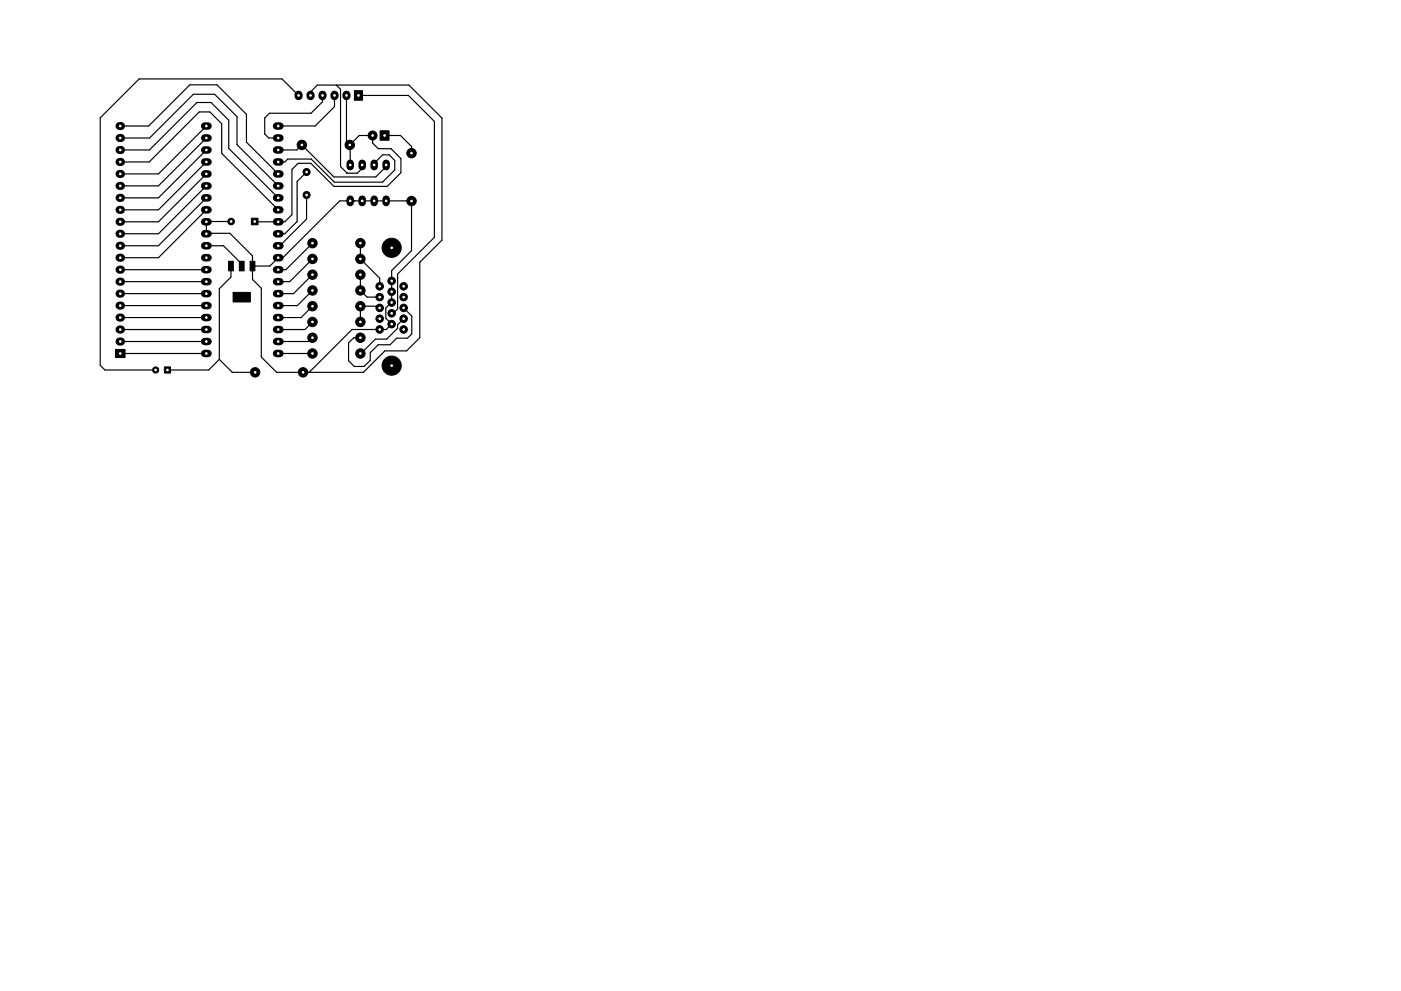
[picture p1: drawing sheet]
<svg xmlns="http://www.w3.org/2000/svg" width="297mm" height="210mm" viewBox="0 0 297 210" stroke-linecap="round" stroke-linejoin="round" font-family="sans-serif">
<g fill="none" stroke="#000" stroke-width="1.6">
<path d="M43.4 26.7h.7M43.4 29.3h.7M43.4 31.8h.7M43.4 34.4h.7M43.4 36.9h.7M43.4 39.4h.7M58.6 26.7h.7M58.6 29.3h.7M58.6 31.8h.7M58.6 34.4h.7M58.6 36.9h.7M58.6 39.4h.7"/>
<path d="M74.3 34.6v.7M76.8 34.6v.7M79.3 34.6v.7M81.9 34.6v.7M43.4 42h.7M43.4 44.5h.7M43.4 47.1h.7M43.4 49.6h.7M43.4 52.1h.7M43.4 54.7h.7M43.4 57.2h.7M43.4 59.8h.7"/>
<path d="M58.6 42h.7M58.6 44.5h.7M58.6 47.1h.7M58.6 49.6h.7M58.6 52.1h.7M58.6 54.7h.7M58.6 57.2h.7M58.6 59.8h.7M74.3 42.3v.7M76.8 42.3v.7M79.3 42.3v.7M81.9 42.3v.7"/>
<path d="M43.4 62.3h.7M43.4 64.8h.7M43.4 67.4h.7M43.4 69.9h.7M43.4 72.5h.7M43.4 75h.7M58.6 62.3h.7M58.6 64.8h.7M58.6 67.4h.7M58.6 69.9h.7M58.6 72.5h.7M58.6 75h.7"/>
</g>
<g fill="#000" stroke="#000" stroke-width=".21">
<path d="M75.1 19.2h1.8v2.1h-1.8zM80.6 27.7h1.9v2h-1.9zM48.5 55.4h1v2.1h-1zM50.7 55.4h1.1v2.1h-1.1zM53 55.4h1v2.1h-1zM53.3 46.3h1.4v1.4h-1.4zM24.5 74.1h2v1.8h-2zM34.9 77.8h1.3v1.3h-1.3zM49.4 62h3.7v2.1h-3.7z"/>
<circle cx="64" cy="30.7" r="1"/>
<circle cx="65" cy="36.5" r=".75"/>
<circle cx="74.2" cy="30.7" r="1"/>
<circle cx="79" cy="28.7" r=".95"/>
<circle cx="87.2" cy="32.5" r="1"/>
<circle cx="49" cy="47" r=".7"/>
<circle cx="65" cy="41.4" r=".75"/>
<circle cx="66.2" cy="54.9" r="1"/>
<circle cx="66.2" cy="51.6" r="1"/>
<circle cx="66.2" cy="58.3" r="1"/>
<circle cx="76.4" cy="54.9" r="1"/>
<circle cx="76.4" cy="51.6" r="1"/>
<circle cx="76.4" cy="58.3" r="1"/>
<circle cx="83" cy="52.6" r="2.03"/>
<circle cx="83" cy="59.6" r=".8"/>
<circle cx="87.2" cy="42.7" r="1"/>
<circle cx="33" cy="78.5" r=".65"/>
<circle cx="54.1" cy="79" r="1"/>
<circle cx="64.3" cy="79" r="1"/>
<circle cx="66.2" cy="65" r="1"/>
<circle cx="66.2" cy="61.6" r="1"/>
<circle cx="66.2" cy="71.7" r="1"/>
<circle cx="66.2" cy="68.3" r="1"/>
<circle cx="66.2" cy="75" r="1"/>
<circle cx="76.4" cy="65" r="1"/>
<circle cx="76.4" cy="71.7" r="1"/>
<circle cx="76.4" cy="61.6" r="1"/>
<circle cx="76.4" cy="68.3" r="1"/>
<circle cx="76.4" cy="75" r="1"/>
<circle cx="80.5" cy="67.6" r=".8"/>
<circle cx="80.5" cy="60.7" r=".8"/>
<circle cx="80.5" cy="69.9" r=".8"/>
<circle cx="80.5" cy="63" r=".8"/>
<circle cx="80.5" cy="65.3" r=".8"/>
<circle cx="83" cy="77.6" r="2.03"/>
<circle cx="83" cy="68.8" r=".8"/>
<circle cx="83" cy="61.9" r=".8"/>
<circle cx="83" cy="66.5" r=".8"/>
<circle cx="83" cy="64.2" r=".8"/>
<circle cx="85.6" cy="67.6" r=".8"/>
<circle cx="85.6" cy="60.7" r=".8"/>
<circle cx="85.6" cy="63" r=".8"/>
<circle cx="85.6" cy="69.9" r=".8"/>
<circle cx="85.6" cy="65.3" r=".8"/>
</g>
<g fill="none" stroke="#000" stroke-width="1.7">
<path d="M25.3 39.4h.4M25.3 36.9h.4M25.3 34.4h.4M25.3 31.8h.4M25.3 29.3h.4M25.3 26.7h.4M63.3 20.1v.3M65.8 20.1v.3M68.4 20.1v.3M70.9 20.1v.3M73.5 20.1v.3M25.3 59.8h.4"/>
<path d="M25.3 57.2h.4M25.3 54.7h.4M25.3 52.1h.4M25.3 49.6h.4M25.3 47.1h.4M25.3 44.5h.4M25.3 42h.4M25.3 72.5h.4M25.3 69.9h.4M25.3 67.4h.4M25.3 64.8h.4M25.3 62.3h.4"/>
</g>
<g fill="none" stroke="#000" stroke-width=".25">
<path d="M71.3 18l.9 .9v16.4l1.4 1.4M25.5 34.4h6.1l10.7-10.7h2.2l2.5 2.5v6.3l12 12h-.4M25.5 31.8h6.2l10-10.1h3l3.8 3.8v6l10.5 10.5M25.5 29.3h6.2l9.3-9.3h4.5l4.8 4.7v6l8.7 8.7M25.5 26.7h6l8.8-8.7h5.7l6.3 6.2v6l6.7 6.7M43.7 36.9l-10.1 10.2h-8.1M43.7 39.4l-10.1 10.2h-8.1M43.7 34.4l-10.1 10.1h-8.1M43.7 31.8l-10.1 10.2h-8.1M43.7 29.3l-10.1 10.1h-8.1M43.7 26.7l-10.1 10.2h-8.1M59 34.4h1.4l.6-.7h5l4.9 4.9h10.2l2.6-2.6v-2l-1.2-1.2h-1.4l-1.8 1.8v.4"/>
<path d="M59 31.8h3.9l1.1-1.1 6.8 6.8h8.9l2.2-2.2v-.3M59 26.7h.1M63.3 20.2l-3.5-3.5h-30.3l-8.3 8.3v52.5l1 1h10.8M65 36.5l-2 2v8.5l-2.6 2.6h-1.8M65.8 20.2v-.7l1.5-1.5h19.4l7 7v25.9l-4.7 4.7v16l-2.8 2.8h-4.6l-4.6 4.6h-18.3l-3.3-3.3v-14.6l-1.9-1.8v-5l-4.8-4.8-5 .1 .1-2.6h5.2M68.4 20.2v1.4l-2.4 2.4h-8.9l-1 1v3.4l.9 .9h2M70.9 20.2v2.4l-4.1 4.1h-7.8M73.5 20.2v9.8l.8 .8v4.2M74.2 30.7l2-2h2.8v1.6l1.2 1.2h2.7l2.1 2.1v3l-2.9 2.9h-11.3l-4.9-4.9h-2.7l-1.3 1.3v9.6l-1.5 1.6-6.4-.1M76 20.2h10.6l5.5 5.5v24.6l-7.8 7.8v7.4l-.9 1h-.4M76.8 35v.7l-1.1 1h-2.2M81.5 28.7h3.4l2.4 2.4v1.4"/>
<path d="M25.5 59.8h18.2M25.5 57.2h18.2M43.7 44.5l-10.1 10.2h-8.1M43.7 42l-10.1 10.1h-8.1M43.7 52.1h3.7l3.9 3.9v.4M49 56.4v2.4l-2.5 2.4v15M53.5 56.4h3.7l1.8-1.7h1l12-12.1 15.3 .1v10.5l-4.3 4.2v6.8l-1.2 1.1v2.2l1.2 1.3-1.1 1.1h-7.3l-9 9.1M65 41.4v5.1l-5.7 5.6h-.3M66.3 58.3l-4.1 4h-3.2M66.3 54.9l-4.9 4.9h-2.4M66.3 51.6l-5.7 5.6h-1.6M76.4 51.6v3.3l4.1 4.1v1.7"/>
<path d="M76.4 58.3v3.3l1.4 1.4h2.7M25.5 75h18.2M25.5 72.5h18.2M25.5 69.9h18.2M25.5 67.4h18.2M25.5 64.8h18.2M25.5 62.3h18.2M46.5 76.2l-2.2 2.3h-8.8M46.5 76.2l2.8 2.8h4.8M59 75h7.3M66.3 71.7l-.9 .8h-6.4M66.3 68.3l-1.7 1.6h-5.6"/>
<path d="M66.3 65l-2.5 2.4h-4.8M66.3 61.6l-3.3 3.2h-4M80.5 65.3l-.4-.3h-3.7v3.3M85.6 67.6l-1.3 1.3v.7l-2.3 2.3h-2.4l-3.2 3.1M85.6 65.3l1.7 1.7v3.8l-.9 .9h-2.3l-1.4 1.4h-2.5l-1.7 1.7v1.6l-1.3 1.3h-2.1l-1.2-1.2v-3.8l1.1-1h1.4"/>
</g>
<g fill="#fff" stroke="#fff" stroke-width=".21">
<circle cx="43.7" cy="26.7" r=".18"/>
<circle cx="43.7" cy="29.3" r=".18"/>
<circle cx="43.7" cy="31.8" r=".18"/>
<circle cx="43.7" cy="34.4" r=".18"/>
<circle cx="43.7" cy="36.9" r=".18"/>
<circle cx="43.7" cy="39.4" r=".18"/>
<circle cx="43.7" cy="42" r=".18"/>
<circle cx="43.7" cy="44.5" r=".18"/>
<circle cx="43.7" cy="47.1" r=".18"/>
<circle cx="43.7" cy="49.6" r=".18"/>
<circle cx="43.7" cy="52.1" r=".18"/>
<circle cx="43.7" cy="54.7" r=".18"/>
<circle cx="43.7" cy="57.2" r=".18"/>
<circle cx="43.7" cy="59.8" r=".18"/>
<circle cx="43.7" cy="62.3" r=".18"/>
<circle cx="43.7" cy="64.8" r=".18"/>
<circle cx="43.7" cy="67.4" r=".18"/>
<circle cx="43.7" cy="69.9" r=".18"/>
<circle cx="43.7" cy="72.5" r=".18"/>
<circle cx="43.7" cy="75" r=".18"/>
<circle cx="59" cy="75" r=".18"/>
<circle cx="59" cy="72.5" r=".18"/>
<circle cx="59" cy="69.9" r=".18"/>
<circle cx="59" cy="67.4" r=".18"/>
<circle cx="59" cy="64.8" r=".18"/>
<circle cx="59" cy="62.3" r=".18"/>
<circle cx="59" cy="59.8" r=".18"/>
<circle cx="59" cy="57.2" r=".18"/>
<circle cx="59" cy="54.7" r=".18"/>
<circle cx="59" cy="52.1" r=".18"/>
<circle cx="59" cy="49.6" r=".18"/>
<circle cx="59" cy="47.1" r=".18"/>
<circle cx="59" cy="44.5" r=".18"/>
<circle cx="59" cy="42" r=".18"/>
<circle cx="59" cy="39.4" r=".18"/>
<circle cx="59" cy="36.9" r=".18"/>
<circle cx="59" cy="34.4" r=".18"/>
<circle cx="59" cy="31.8" r=".18"/>
<circle cx="59" cy="29.3" r=".18"/>
<circle cx="59" cy="26.7" r=".18"/>
<circle cx="25.5" cy="75" r=".18"/>
<circle cx="25.5" cy="72.5" r=".18"/>
<circle cx="25.5" cy="69.9" r=".18"/>
<circle cx="25.5" cy="67.4" r=".18"/>
<circle cx="25.5" cy="64.8" r=".18"/>
<circle cx="25.5" cy="62.3" r=".18"/>
<circle cx="25.5" cy="59.8" r=".18"/>
<circle cx="25.5" cy="57.2" r=".18"/>
<circle cx="25.5" cy="54.7" r=".18"/>
<circle cx="25.5" cy="52.1" r=".18"/>
<circle cx="25.5" cy="49.6" r=".18"/>
<circle cx="25.5" cy="47.1" r=".18"/>
<circle cx="25.5" cy="44.5" r=".18"/>
<circle cx="25.5" cy="42" r=".18"/>
<circle cx="25.5" cy="39.4" r=".18"/>
<circle cx="25.5" cy="36.9" r=".18"/>
<circle cx="25.5" cy="34.4" r=".18"/>
<circle cx="25.5" cy="31.8" r=".18"/>
<circle cx="25.5" cy="29.3" r=".18"/>
<circle cx="25.5" cy="26.7" r=".18"/>
<circle cx="76" cy="20.2" r=".17"/>
<circle cx="73.5" cy="20.2" r=".17"/>
<circle cx="70.9" cy="20.2" r=".17"/>
<circle cx="68.4" cy="20.2" r=".17"/>
<circle cx="65.8" cy="20.2" r=".17"/>
<circle cx="63.3" cy="20.2" r=".17"/>
<circle cx="83" cy="52.6" r=".17"/>
<circle cx="83" cy="77.6" r=".17"/>
<circle cx="85.6" cy="69.9" r=".17"/>
<circle cx="83" cy="68.8" r=".17"/>
<circle cx="85.6" cy="67.6" r=".17"/>
<circle cx="85.6" cy="65.3" r=".18"/>
<circle cx="85.6" cy="63" r=".17"/>
<circle cx="85.6" cy="60.7" r=".17"/>
<circle cx="83" cy="66.5" r=".18"/>
<circle cx="83" cy="64.2" r=".17"/>
<circle cx="83" cy="61.9" r=".17"/>
<circle cx="83" cy="59.6" r=".17"/>
<circle cx="80.5" cy="69.9" r=".17"/>
<circle cx="80.5" cy="67.6" r=".17"/>
<circle cx="80.5" cy="65.3" r=".18"/>
<circle cx="80.5" cy="63" r=".17"/>
<circle cx="80.5" cy="60.7" r=".17"/>
<circle cx="74.3" cy="42.6" r=".17"/>
<circle cx="76.8" cy="42.6" r=".17"/>
<circle cx="79.3" cy="42.6" r=".17"/>
<circle cx="81.9" cy="42.6" r=".17"/>
<circle cx="81.9" cy="35" r=".17"/>
<circle cx="79.3" cy="35" r=".17"/>
<circle cx="76.8" cy="35" r=".17"/>
<circle cx="74.3" cy="35" r=".17"/>
<circle cx="81.5" cy="28.7" r=".17"/>
<circle cx="79" cy="28.7" r=".17"/>
<circle cx="64.3" cy="79" r=".18"/>
<circle cx="54.1" cy="79" r=".18"/>
<circle cx="87.2" cy="42.7" r=".17"/>
<circle cx="87.2" cy="32.5" r=".17"/>
<circle cx="64" cy="30.7" r=".17"/>
<circle cx="74.2" cy="30.7" r=".17"/>
<circle cx="76.4" cy="54.9" r=".17"/>
<circle cx="66.3" cy="54.9" r=".17"/>
<circle cx="76.4" cy="61.6" r=".17"/>
<circle cx="66.3" cy="61.6" r=".17"/>
<circle cx="76.4" cy="68.3" r=".17"/>
<circle cx="66.3" cy="68.3" r=".17"/>
<circle cx="76.4" cy="75" r=".18"/>
<circle cx="66.3" cy="75" r=".18"/>
<circle cx="76.4" cy="51.6" r=".17"/>
<circle cx="66.3" cy="51.6" r=".17"/>
<circle cx="76.4" cy="58.3" r=".17"/>
<circle cx="66.2" cy="58.3" r=".17"/>
<circle cx="76.4" cy="65" r=".17"/>
<circle cx="66.3" cy="65" r=".17"/>
<circle cx="76.4" cy="71.7" r=".17"/>
<circle cx="66.3" cy="71.7" r=".17"/>
<circle cx="65" cy="41.4" r=".17"/>
<circle cx="65" cy="36.5" r=".17"/>
<circle cx="35.5" cy="78.5" r=".17"/>
<circle cx="33" cy="78.5" r=".17"/>
<circle cx="18.5" cy="19.7" r=".17"/>
<circle cx="91.5" cy="19.7" r=".17"/>
<circle cx="18.5" cy="82.7" r=".17"/>
<circle cx="91.5" cy="82.7" r=".17"/>
<circle cx="54" cy="47" r=".18"/>
<circle cx="49" cy="47" r=".18"/>
</g>
</svg>
